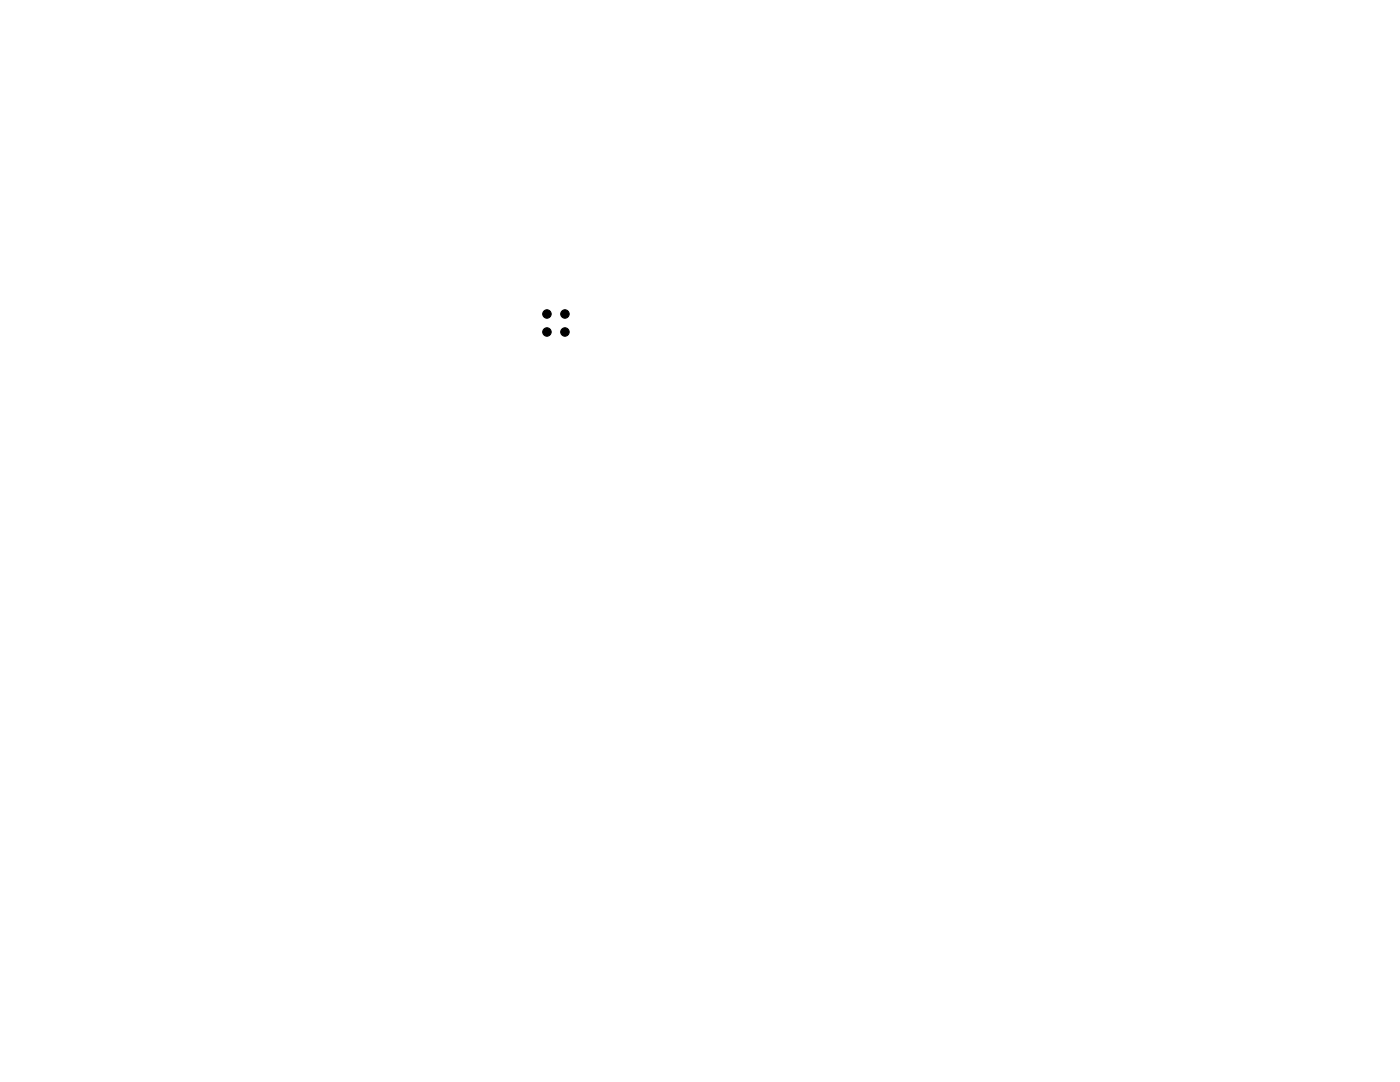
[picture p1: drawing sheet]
<svg xmlns="http://www.w3.org/2000/svg" width="279mm" height="216mm" viewBox="0 0 279 216" stroke-linecap="round" stroke-linejoin="round" font-family="sans-serif">
<g fill="#000" stroke="#000" stroke-width=".2">
<circle cx="109.2" cy="62.7" r=".85"/>
<circle cx="109.2" cy="66.2" r=".85"/>
<circle cx="112.7" cy="62.7" r=".85"/>
<circle cx="112.7" cy="66.2" r=".85"/>
</g>
</svg>
